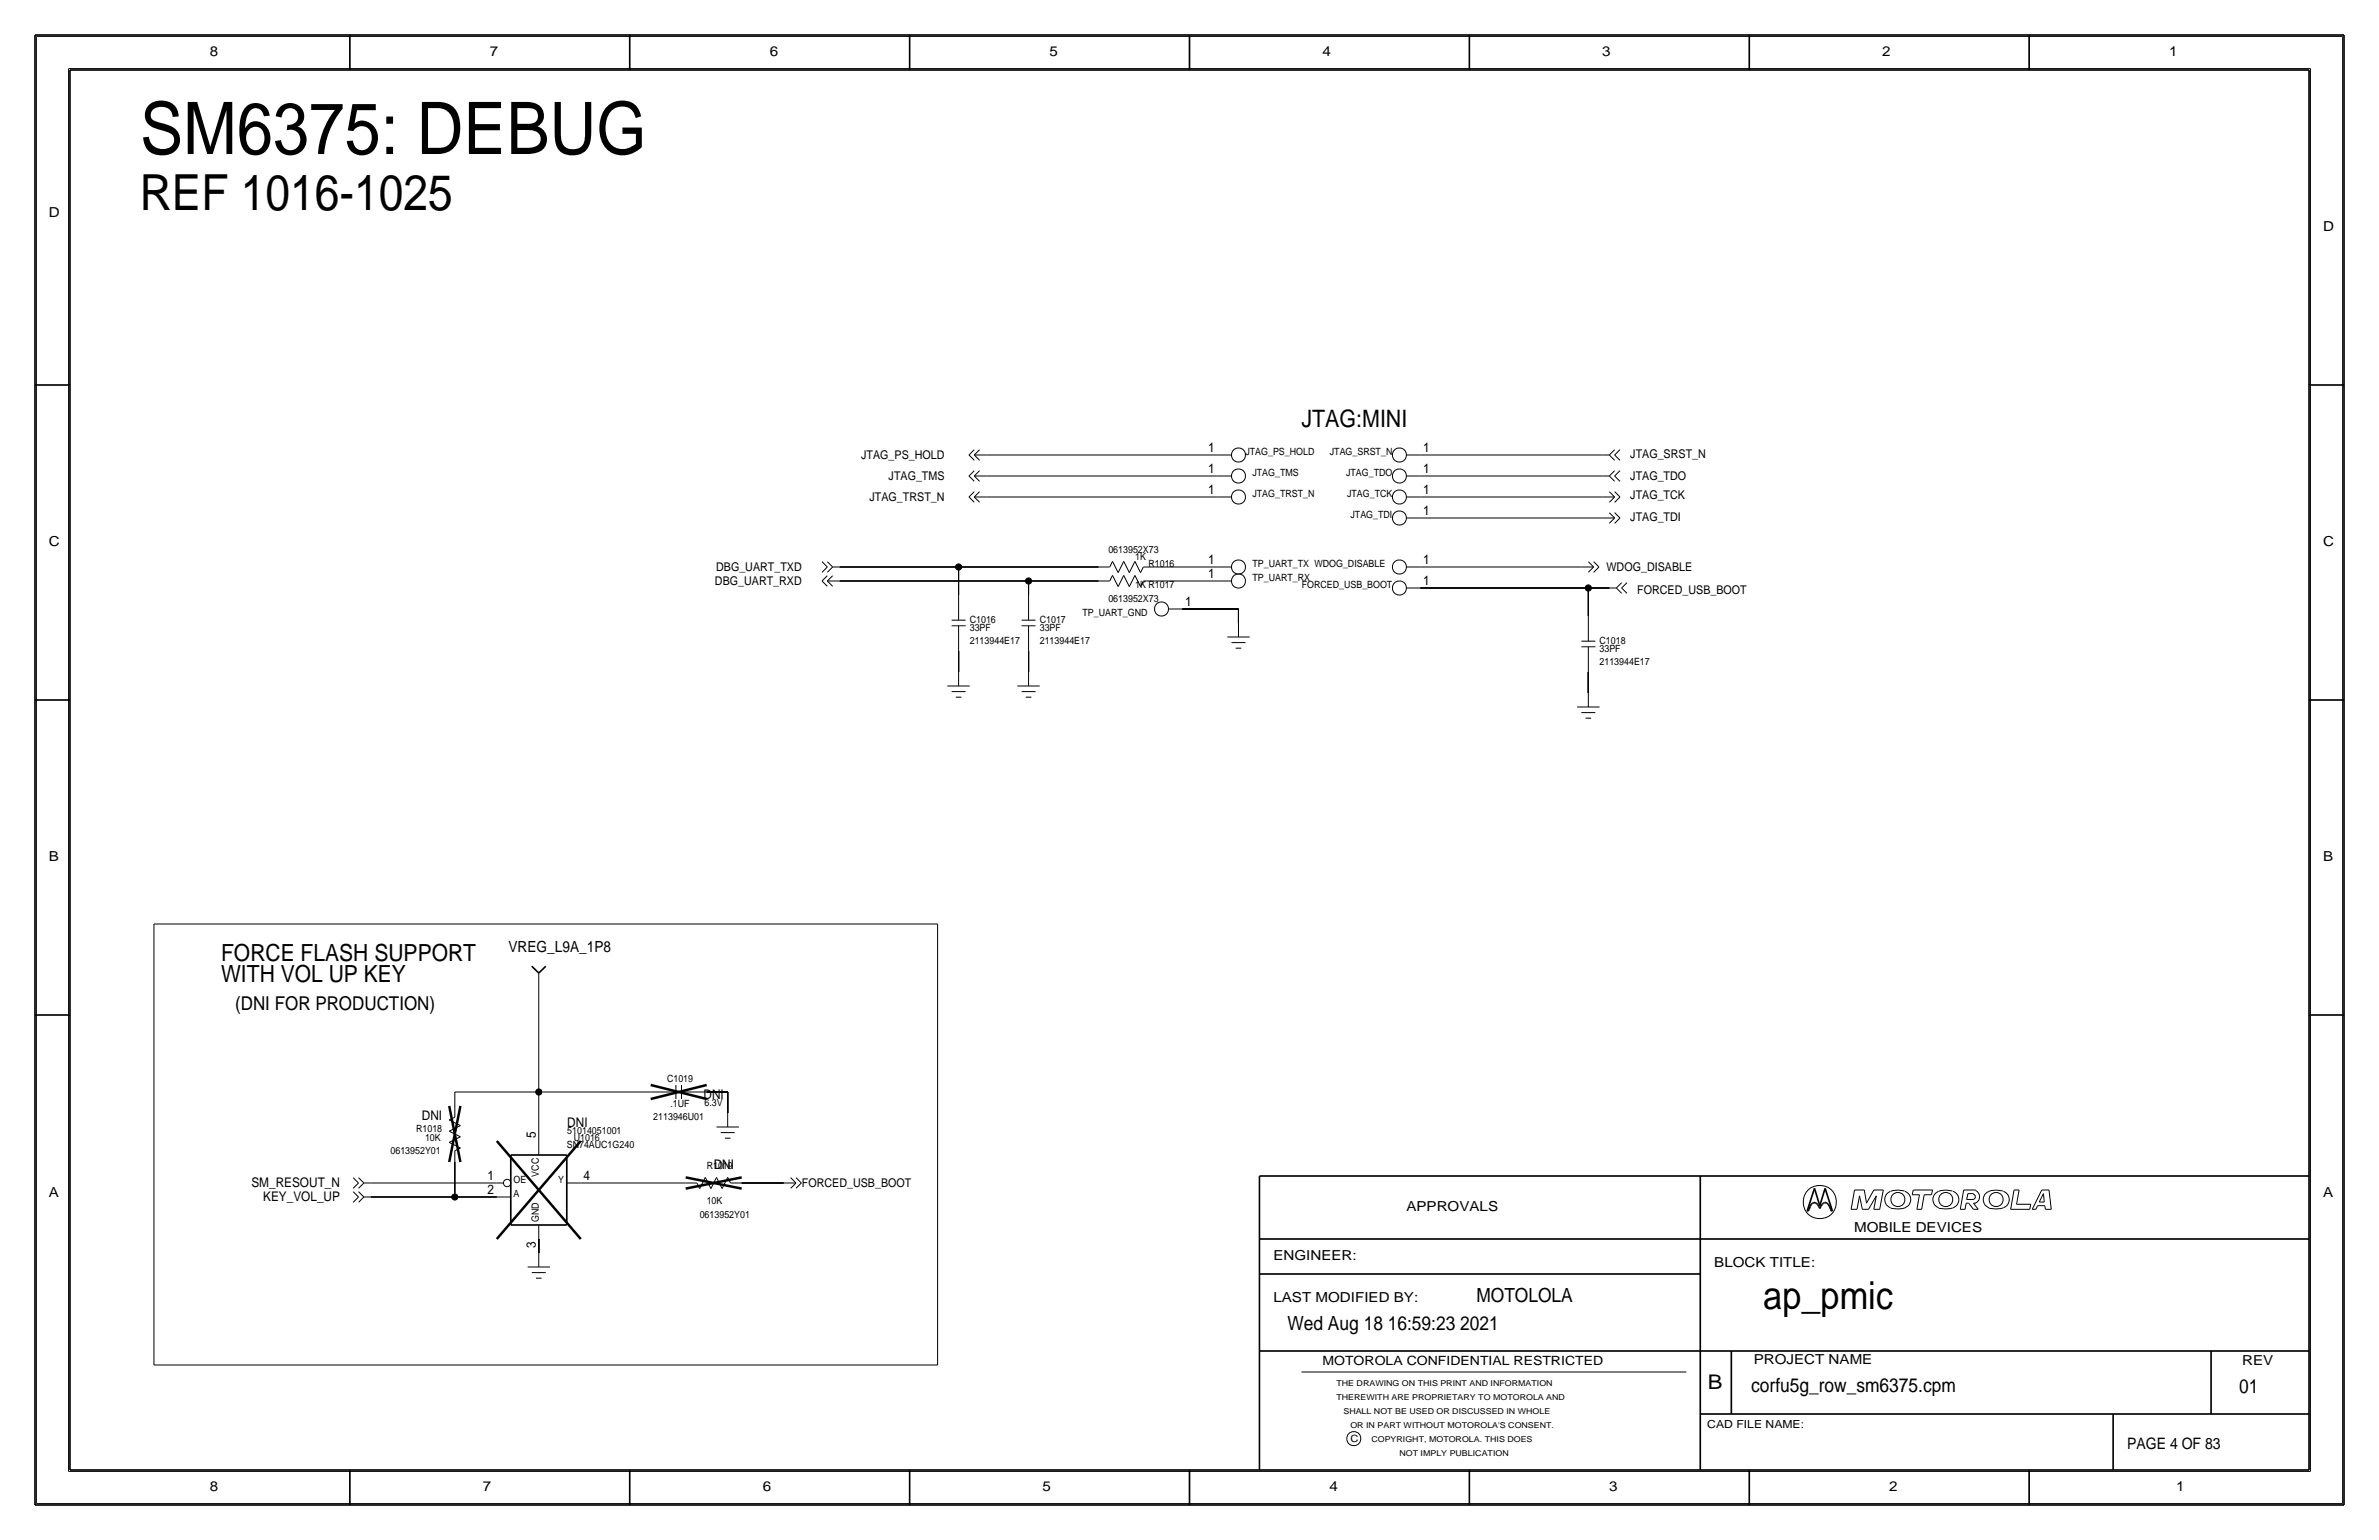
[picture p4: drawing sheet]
<svg xmlns="http://www.w3.org/2000/svg" width="432mm" height="279mm" viewBox="0 0 432 279" stroke-linecap="round" stroke-linejoin="round" font-family="sans-serif">
<defs><g id="words">
<text font-size="13.2" x="25.4" y="27.9">SM6375: DEBUG</text>
<text font-size="9" x="25.4" y="38.1">REF 1016-1025</text>
<text font-size="7" x="320" y="237.5">ap_pmic</text>
<text font-size="4.4" x="236.2" y="77.5">JTAG:MINI</text>
<g font-size="4.3">
<text x="40.1" y="174.3">FORCE FLASH SUPPORT</text>
<text x="40.1" y="178.2">WITH VOL UP KEY</text>
</g>
<text font-size="3.7" x="310" y="252.1">B</text>
<g font-size="3.5">
<text x="42.7" y="183.2">(DNI FOR PRODUCTION)</text>
<text x="268" y="236.2">MOTOLOLA</text>
<text x="233.7" y="241.3">Wed Aug 18 16:59:23 2021</text>
<text x="317.9" y="252.6">corfu5g_row_sm6375.cpm</text>
<text x="406.4" y="252.7">01</text>
</g>
<text font-size="2.9" x="386.1" y="262.9">PAGE 4 OF 83</text>
<text font-size="2.8" x="92.3" y="172.7">VREG_L9A_1P8</text>
<g font-size="2.5">
<text x="38.1" y="10.2">8</text>
<text x="88.9" y="10.2">7</text>
<text x="139.7" y="10.2">6</text>
<text x="190.5" y="10.2">5</text>
<text x="240" y="10.2">4</text>
<text x="290.8" y="10.2">3</text>
<text x="341.6" y="10.2">2</text>
<text x="393.7" y="10.2">1</text>
<text x="8.9" y="39.4">D</text>
<text x="421.6" y="41.9">D</text>
<text x="8.9" y="99.1">C</text>
<text x="421.6" y="99.1">C</text>
<text x="8.9" y="156.2">B</text>
<text x="421.6" y="156.2">B</text>
<text x="8.9" y="217.2">A</text>
<text x="255.3" y="219.7">APPROVALS</text>
<text x="421.6" y="217.2">A</text>
<text x="336.5" y="223.5">MOBILE DEVICES</text>
<text x="231.1" y="228.6">ENGINEER:</text>
<text x="311.1" y="229.9">BLOCK TITLE:</text>
<text x="231.1" y="236.2">LAST MODIFIED BY:</text>
<text x="318.3" y="247.5">PROJECT NAME</text>
<text x="407" y="247.6">REV</text>
<text x="38.1" y="270.5">8</text>
<text x="87.6" y="270.5">7</text>
<text x="138.4" y="270.5">6</text>
<text x="189.2" y="270.5">5</text>
<text x="241.3" y="270.5">4</text>
<text x="292.1" y="270.5">3</text>
<text x="342.9" y="270.5">2</text>
<text x="395" y="270.5">1</text>
</g>
<g font-size="2.4">
<text x="219.3" y="82">1</text>
<text x="258.3" y="82">1</text>
<text x="219.3" y="89.7">1</text>
<text x="219.3" y="85.9">1</text>
<text x="258.3" y="89.7">1</text>
<text x="258.3" y="85.9">1</text>
<text x="258.3" y="93.5">1</text>
<text x="219.3" y="104.9">1</text>
<text x="219.3" y="102.4">1</text>
<text x="258.3" y="102.4">1</text>
<text x="258.3" y="106.2">1</text>
<text x="215.1" y="110">1</text>
<text x="76.6" y="203.2">DNI</text>
<text x="127.7" y="199.4">DNI</text>
<text x="97.3" y="206.5" transform="rotate(-90 97.3 206.5)">5</text>
<text x="103" y="204.5">DNI</text>
<text x="45.6" y="215.4">SM_RESOUT_N</text>
<text x="88.5" y="214.1">1</text>
<text x="105.9" y="214.1">4</text>
<text x="129.5" y="212.1">DNI</text>
<text x="47.8" y="217.9">KEY_VOL_UP</text>
<text x="88.5" y="216.7">2</text>
<text x="97.3" y="226.5" transform="rotate(-90 97.3 226.5)">3</text>
</g>
<text font-size="2.3" x="240" y="247.6">MOTOROLA CONFIDENTIAL RESTRICTED</text>
<g font-size="2.2">
<text x="156.3" y="83.3">JTAG_PS_HOLD</text>
<text x="295.9" y="83.1">JTAG_SRST_N</text>
<text x="161.3" y="87.1">JTAG_TMS</text>
<text x="295.9" y="87.1">JTAG_TDO</text>
<text x="157.8" y="90.9">JTAG_TRST_N</text>
<text x="295.9" y="90.5">JTAG_TCK</text>
<text x="295.9" y="94.5">JTAG_TDI</text>
<text x="129.8" y="106.2">DBG_UART_RXD</text>
<text x="130" y="103.6">DBG_UART_TXD</text>
<text x="291.6" y="103.6">WDOG_DISABLE</text>
<text x="297.2" y="107.7">FORCED_USB_BOOT</text>
<text x="145.5" y="215.4">FORCED_USB_BOOT</text>
</g>
<text font-size="2" x="309.9" y="259.1">CAD FILE NAME:</text>
<g font-size="1.8">
<text x="226.1" y="82.5">JTAG_PS_HOLD</text>
<text x="241.4" y="82.5">JTAG_SRST_N</text>
<text x="227.3" y="86.4">JTAG_TMS</text>
<text x="244.3" y="86.4">JTAG_TDO</text>
<text x="227.3" y="90.2">JTAG_TRST_N</text>
<text x="244.5" y="90.2">JTAG_TCK</text>
<text x="245.1" y="94">JTAG_TDI</text>
<text x="201.2" y="100.3">0613952X73</text>
<text x="206" y="101.6">1K</text>
<text x="206" y="106.7">1K R1017</text>
<text x="208.5" y="102.9">R1016</text>
<text x="227.3" y="102.9">TP_UART_TX WDOG_DISABLE</text>
<text x="227.3" y="105.4">TP_UART_RX</text>
<text x="236.3" y="106.7">FORCED_USB_BOOT</text>
<text x="176" y="113">C1016</text>
<text x="188.7" y="113">C1017</text>
<text x="196.5" y="111.8">TP_UART_GND</text>
<text x="201.2" y="109.2">0613952X73</text>
<text x="176" y="114.6">33PF</text>
<text x="176" y="116.8">2113944E17</text>
<text x="188.7" y="114.6">33PF</text>
<text x="188.7" y="116.8">2113944E17</text>
<text x="290.3" y="118.4">33PF</text>
<text x="290.3" y="116.8">C1018</text>
<text x="290.3" y="120.6">2113944E17</text>
<text x="121.1" y="196.3">C1019</text>
<text x="118.6" y="203.2">2113946U01</text>
<text x="121.7" y="200.9">.1UF</text>
<text x="127.9" y="200.7">6.3V</text>
<text x="70.9" y="209.4">0613952Y01</text>
<text x="75.5" y="205.4">R1018</text>
<text x="77.1" y="207">10K</text>
<text x="102.9" y="208.3">SN74AUC1G240</text>
<text x="103" y="205.7">51014051001</text>
<text x="104.1" y="207">U1016</text>
<text x="93.2" y="214.6">OE</text>
<text x="97.8" y="213.5" transform="rotate(-90 97.8 213.5)">VCC</text>
<text x="101.3" y="214.6">Y</text>
<text x="128.3" y="212.1">R1019</text>
<text x="93.2" y="217.2">A</text>
<text x="97.8" y="221.7" transform="rotate(-90 97.8 221.7)">GND</text>
<text x="127" y="221">0613952Y01</text>
<text x="128.3" y="218.4">10K</text>
<text x="245.1" y="261.6">C</text>
</g>
<g font-size="1.5">
<text x="242.6" y="251.5">THE DRAWING ON THIS PRINT AND INFORMATION</text>
<text x="242.6" y="254">THEREWITH ARE PROPRIETARY TO MOTOROLA AND</text>
<text x="243.8" y="256.5">SHALL NOT BE USED OR DISCUSSED IN WHOLE</text>
<text x="245.1" y="259.1">OR IN PART WITHOUT MOTOROLA'S CONSENT.</text>
<text x="248.9" y="261.6">COPYRIGHT, MOTOROLA. THIS DOES</text>
<text x="254" y="264.2">NOT IMPLY PUBLICATION</text>
</g>
</g></defs>
<!-- layer: Nets -->
<g fill="none" stroke="#000" stroke-width=".18">
<path d="M179.1 90.2h41.9zM179.1 86.4h41.9zM179.1 82.5h41.9zM257.8 90.2h33zM257.8 86.4h33zM257.8 94h33zM257.8 82.5h33zM152.4 105.4h34.3zM152.4 102.9h21.6zM174 118.1v3.8zM174 102.9v5zM174 102.9h25.4z"/>
<path d="M186.7 118.1v3.8zM186.7 105.4v2.5zM186.7 105.4h12.7zM209.5 102.9h11.5zM209.5 105.4h11.5zM214.6 110.5h10.2zM224.8 110.5v2.5zM257.8 102.9h29.2zM257.8 106.7h30.5zM288.3 106.7v5.1zM288.3 106.7h3.8zM288.3 121.9v3.8z"/>
<path d="M27.9 167.6h142.3zM27.9 167.6v80zM97.8 179.1v19zM170.2 167.6v80zM82.5 198.1v2.6zM82.6 198.1h15.2zM97.8 198.1v8.9zM97.8 198.1h20.3zM128.3 198.1h3.8zM132.1 198.1v3.8zM67.3 217.2h15.3zM67.3 214.6h22.9z"/>
<path d="M82.5 210.8v6.4zM82.5 217.2h7.7zM105.4 214.6h19.1zM134.6 214.6h7.6zM97.8 224.8v2.5zM27.9 247.6h142.3z"/>
</g>
<g fill="#000" stroke="#000" stroke-width=".18">
<circle cx="174" cy="102.9" r=".56"/>
<circle cx="186.7" cy="105.4" r=".56"/>
<circle cx="288.3" cy="106.7" r=".56"/>
<circle cx="97.8" cy="198.1" r=".56"/>
<circle cx="82.6" cy="217.2" r=".56"/>
</g>
<!-- layer: Components -->
<g fill="none" stroke="#000" stroke-width=".18">
<path d="M175.9 82.6l.9 .9zM175.9 86.4l.9 .9zM175.9 90.2l.9 .9zM175.9 82.5l.9-.9zM175.9 86.4l.9-1zM175.9 90.2l.9-1zM176.8 82.6l1 .9zM176.8 86.4l1 .9zM176.8 90.2l1 .9zM176.8 82.5h2.3zM176.8 82.5l1-.9zM176.8 86.4h2.3z"/>
<path d="M176.8 86.4l1-1zM176.8 90.2h2.3zM176.8 90.2l1-1zM221 90.2h2.5zM221 86.4h2.5zM221 82.5h2.5zM255.3 82.5h2.5zM255.3 94h2.5zM255.3 90.2h2.5zM255.3 86.4h2.5zM290.8 82.5h1.3zM290.8 86.4h1.3z"/>
<path d="M290.8 90.2h2.3zM290.8 94h2.3zM292.1 82.5l1 1zM292.1 86.4l1 .9zM292.1 91.1l1-.9zM292.1 94.9l1-.9zM292.1 82.5l1-.9zM292.1 89.2l1 1zM292.1 93l1 1zM293.1 82.5l.9-.9zM293.1 89.2l.9 1zM293.1 93l.9 1z"/>
<path d="M293.1 82.5l.9 1zM293.1 86.4l.9 .9zM293.1 85.4l-1 1zM293.1 91.1l.9-.9zM293.1 94.9l.9-.9zM294 85.4l-.9 1zM149.2 105.4l1 1zM149.2 105.4l1-1zM149.2 101.9l1 1zM150.2 105.4l.9 1zM150.2 105.4h2.2zM150.2 105.4l.9-1z"/>
<path d="M150.2 102.9l-1 .9zM150.2 101.9l.9 1zM151.1 102.9l-.9 .9zM151.1 102.9h1.3zM172.7 112.5h2.6zM172.7 113.5h2.6zM174 113.5v4.6zM174 107.9v4.6zM185.4 113.5h2.6zM185.4 112.5h2.6zM186.7 113.5v4.6zM186.7 107.9v4.6z"/>
<path d="M199.4 105.4h2zM199.4 102.9h2zM201.9 104.4l-.5 1zM201.9 101.9l-.5 1zM201.9 104.4l1 2zM201.9 101.9l1 2zM204 104.4l-1.1 2zM204 104.4l1 2zM204 101.9l-1.1 2zM204 101.9l1 2zM206 104.4l-1 2zM206 101.9l-1 2z"/>
<path d="M206 104.4l1 2zM206 101.9l1 2zM207.5 105.4l-.5 1zM207.5 102.9l-.5 1zM207.5 105.4h2zM207.5 102.9h2zM212.1 110.5h2.5zM221 105.4h2.5zM221 102.9h2.5zM222.8 115.6h4zM223.5 116.6h2.6zM224.3 117.6h1z"/>
<path d="M224.8 113v2.6zM255.3 102.9h2.5zM255.3 106.7h2.5zM287 102.9h2.3zM287 117.3h2.6zM287 116.3h2.6zM288.3 101.9l1 1zM288.3 103.8l1-.9zM288.3 117.3v4.6zM288.3 111.8v4.5zM289.3 103.8l.9-.9zM289.3 101.9l.9 1z"/>
<path d="M292.1 106.7h1.3zM293.4 106.7l.9 .9zM294.3 106.7l1 .9zM294.3 105.7l-.9 1zM295.3 105.7l-1 1zM172 124.5h4zM172.7 125.5h2.6zM173.5 126.5h1zM174 121.9v2.6zM184.7 124.5h4zM185.4 125.5h2.6zM186.2 126.5h1z"/>
<path d="M186.7 121.9v2.6zM286.3 128.3h4zM287 129.3h2.6zM287.8 130.3h1zM288.3 125.7v2.6zM97.8 176.5v2.6zM118.1 198.1h4.6zM122.7 196.8v2.6zM123.7 198.1h4.6zM123.7 196.8v2.6zM64.1 213.7l1 .9zM64.1 216.2l1 1z"/>
<path d="M65.1 214.6l-1 1zM65.1 213.7l.9 .9zM65.1 217.2l-1 .9zM65.1 216.2l.9 1zM66 214.6l-.9 1zM66 214.6h1.3zM66 217.2l-.9 .9zM66 217.2h1.3zM81.5 205.2l2.1-1zM81.5 207.3l2.1 1zM81.5 203.2l1-.5zM81.5 205.2l2.1 1z"/>
<path d="M81.5 207.3l2.1-1.1zM81.5 203.2l2.1 1zM82.5 200.7v2zM82.5 208.8v2zM82.6 208.8l1-.5zM90.2 217.2h2.5zM90.2 214.6h1.2zM97.8 207v2.6zM102.9 214.6h2.5zM124.5 214.6h2zM126.5 214.6l.5 1zM128 213.6l-1 2z"/>
<path d="M128 213.6l1 2zM130 213.6l-1 2zM130 213.6l1.1 2zM130 204.5h4.1zM130.8 205.5h2.5zM131.6 206.5h1zM132.1 213.6l-1 2zM132.1 213.6l.5 1zM132.1 201.9v2.6zM132.6 214.6h2zM142.2 214.6h2.3zM143.5 215.6l1-1z"/>
<path d="M143.5 213.7l1 .9zM144.5 213.7l.9 .9zM144.5 215.6l.9-1zM95.8 229.9h4zM96.5 230.9h2.6zM97.3 231.9h1zM97.8 227.3v2.6zM97.8 222.2v2.6z"/>
<circle cx="224.8" cy="90.2" r="1.28"/>
<circle cx="224.8" cy="86.4" r="1.28"/>
<circle cx="224.8" cy="82.6" r="1.28"/>
<circle cx="254" cy="94" r="1.28"/>
<circle cx="254" cy="90.2" r="1.28"/>
<circle cx="254" cy="86.4" r="1.28"/>
<circle cx="254" cy="82.6" r="1.28"/>
<circle cx="210.8" cy="110.5" r="1.28"/>
<circle cx="224.8" cy="105.4" r="1.28"/>
<circle cx="224.8" cy="102.9" r="1.28"/>
<circle cx="254" cy="102.9" r="1.28"/>
<circle cx="254" cy="106.7" r="1.28"/>
<circle cx="92" cy="214.6" r=".67"/>
</g>
<path d="M118.1 199.4l10.2-2.6zM118.1 196.8l10.2 2.6zM81.5 200.7l2.1 10.1zM83.6 200.7l-2.1 10.1zM90.2 207l15.2 17.8zM105.4 207l-15.2 17.8zM124.5 215.6l10.1-2zM124.5 213.6l10.1 2z" fill="none" stroke="#000" stroke-width=".45"/>
<path d="M96.5 175.3l1.3 1.2zM97.8 176.5l1.3-1.2zM92.7 209.5h10.2zM92.7 209.5v12.7zM102.9 209.5v12.7zM92.7 222.2h10.2z" fill="none" stroke="#000" stroke-width=".3"/>
<!-- layer: Page Border and Title Block -->
<g fill="none" stroke="#000" stroke-width=".3">
<path d="M6.3 6.4v266.7zM6.4 6.4h419zM12.7 12.7h406.4zM12.7 12.7v254zM63.5 6.4v6.3zM114.3 6.4v6.3zM165.1 6.4v6.3zM215.9 6.3v6.4zM266.7 6.4v6.3zM317.5 6.4v6.3zM368.3 6.4v6.3zM419.1 12.7v254z"/>
<path d="M425.4 6.4v266.7zM6.3 69.8h6.4zM419.1 69.8h6.3zM6.3 127h6.4zM419.1 127h6.3zM6.3 184.1h6.4zM419.1 184.1h6.3zM228.6 213.4v53.3zM228.6 213.4h190.5zM308.6 213.4v53.3zM328 219.7h.2zM328.4 219.4l-.2 .3z"/>
<path d="M328.6 218.8l-.2 .6zM328.8 218.5l-.2 .3zM329 218.3l.2-.1zM329 218.3l-.2 .2zM329.2 218.2h.2zM329.3 215.6l-1.3 4.1zM329.3 215.6l1 3.1zM329.4 218.2l.2 .1zM329.6 218.3l.3 .2zM329.9 218.5l.2 .3zM330.1 218.8l.2 .5zM330.5 218.8l-.2 .5z"/>
<path d="M330.8 218.5l-.3 .3zM331 218.3l-.2 .2zM331 218.3l.2-.1zM331.2 218.2h.2zM331.3 215.6l1.3 4.1zM331.3 215.6l-1 3.1zM331.4 218.2l.2 .1zM331.6 218.3l.2 .2zM331.8 218.5l.2 .3zM332 218.8l.3 .6zM332.3 219.4l.1 .3zM332.4 219.7h.2z"/>
<path d="M228.6 231.1h80zM228.6 224.8h190.5zM228.6 245.1h190.5zM308.6 256.5h110.5zM314.2 245.1v11.4zM383.5 256.5v10.2zM401.3 245.1v11.4zM6.4 273h419zM12.7 266.7h406.4zM63.5 266.7v6.4zM114.3 266.7v6.4zM165.1 266.7v6.4z"/>
<path d="M215.9 266.7v6.3zM266.7 266.7v6.4zM317.5 266.7v6.4zM368.3 266.7v6.4z"/>
</g>
<g fill="none" stroke="#000" stroke-width=".18">
<path d="M6.6 6.6h418.6zM6.6 6.6v266.2zM12.4 12.4v254.6zM12.4 12.4h407zM419.4 12.4v254.6zM425.2 6.6v266.2zM336 219.4h1.1zM336.6 215.9h1.8zM336.6 215.9l-.6 3.5zM337.5 217l-.4 2.4zM337.5 217l.5 2.4zM338 219.4h1.1z"/>
<path d="M338.4 215.9l.4 2.4zM340.1 219.4h1.1zM340.1 215.9h1.7zM340.1 215.9l-1.3 2.4zM340.6 217l-1.5 2.4zM340.6 217l-.5 2.4zM341.8 215.9l-.6 3.5zM343.1 216.2a1.6 1.6 0 0 0-1 1.5 1.6 1.6 0 0 0 1.1 1.5M345.7 216.1h-.2a4 4 0 0 0-2.3 .1M345.7 216.2a1.59 1.59 0 0 1 1.1 1.5 1.59 1.59 0 0 1-1.1 1.5 5.1 5.1 0 0 1-2.5 0M347.1 216.8h1.3zM347.3 215.9l-.2 .9z"/>
<path d="M347.3 215.9h3.5zM347.9 219.4h.9zM348.4 216.8l-.5 2.6zM349.2 216.8l-.4 2.6zM349.2 216.8h1.4zM350.8 215.9l-.2 .9zM354.4 216.1a3.1 3.1 0 0 0-3.3 .7 1.62 1.62 0 0 0 .8 2.4M354.4 219.2a5.1 5.1 0 0 1-2.5 0M354.5 216.2a1.59 1.59 0 0 1 1 1.5 1.59 1.59 0 0 1-1 1.5M355.8 219.4h.9zM356.4 215.9h2.2zM356.4 215.9l-.6 3.5z"/>
<path d="M356.9 218.3l-.2 1.1zM356.9 218.3h.4zM357 217.6h1.2zM357.2 216.6l-.2 1zM357.2 216.6h1zM357.3 218.3l.9 1.1zM358.1 216.7a.5 .5 0 0 1 .4 .4 .5 .5 0 0 1-.4 .5M358.2 218.3l.9 1.1zM358.2 218.3h.4zM358.2 219.4h.9zM358.5 216a1.24 1.24 0 0 1 .8 1.1 1.24 1.24 0 0 1-.8 1.2M363.5 216.1a3.1 3.1 0 0 0-3.3 .7 1.62 1.62 0 0 0 .8 2.4"/>
<path d="M363.6 219.2a5.1 5.1 0 0 1-2.6 0M363.6 216.2a1.59 1.59 0 0 1 1.1 1.5 1.59 1.59 0 0 1-1.1 1.5M364.9 219.4h3.5zM365.6 215.9l-.7 3.5zM365.6 215.9h.9zM366 218.5h2.6zM366.5 215.9l-.5 2.6zM368.6 218.5l-.2 .9zM368.9 219.4h.6zM369.8 218.7h1.3zM369.8 218.7l-.3 .7zM370.1 218.1h.9z"/>
<path d="M370.6 215.9l-1.7 3.5zM370.6 215.9h1.3zM370.9 216.6l-.8 1.5zM370.9 216.6l.1 1.5zM371.1 218.7l.1 .7zM371.2 219.4h1.1zM371.9 215.9l.4 3.5zM236.2 248.9h69.9zM6.6 272.8h418.6zM12.4 267h407z"/>
<circle cx="330.3" cy="218.1" r="3"/>
<circle cx="344.5" cy="217.6" r="1.28"/>
<circle cx="353.2" cy="217.6" r="1.28"/>
<circle cx="362.3" cy="217.6" r="1.28"/>
<circle cx="245.7" cy="261" r="1.28"/>
</g>
<use href="#words"/>
</svg>
